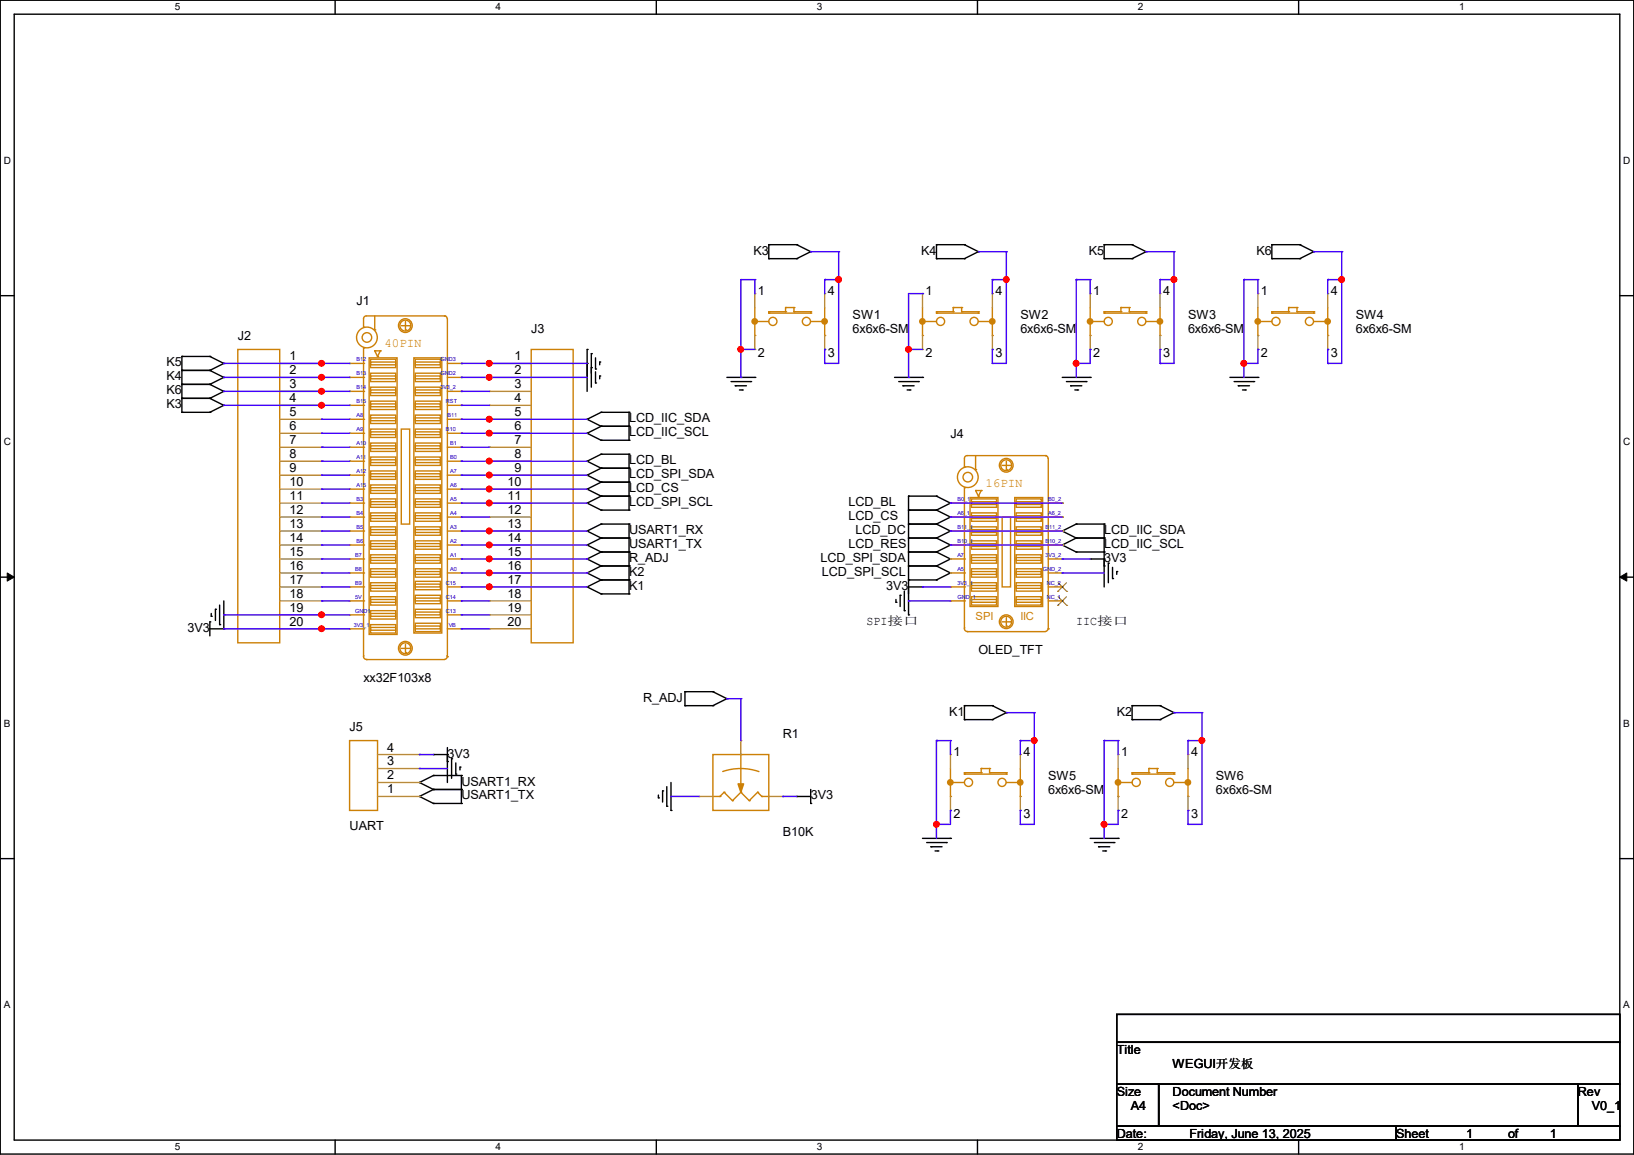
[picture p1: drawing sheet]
<svg xmlns="http://www.w3.org/2000/svg" width="297mm" height="210mm" viewBox="0 0 297 210" stroke-linecap="round" stroke-linejoin="round" font-family="sans-serif">
<defs><g id="words">
<g font-size="2.3">
<text x="137" y="46.3">K3</text>
<text x="167.4" y="46.3">K4</text>
<text x="197.9" y="46.3">K5</text>
<text x="228.4" y="46.3">K6</text>
<text x="137.8" y="53.6">1</text>
<text x="150.5" y="53.6">4</text>
<text x="168.2" y="53.6">1</text>
<text x="180.9" y="53.6">4</text>
<text x="198.7" y="53.6">1</text>
<text x="211.4" y="53.6">4</text>
<text x="229.2" y="53.6">1</text>
<text x="241.9" y="53.6">4</text>
<text x="64.8" y="55.5">J1</text>
<text x="155" y="58">SW1</text>
<text x="185.5" y="58">SW2</text>
<text x="215.9" y="58">SW3</text>
<text x="246.4" y="58">SW4</text>
<text x="43.2" y="61.8">J2</text>
<text x="52.6" y="65.5">1</text>
<text x="93.5" y="65.5">1</text>
<text x="96.6" y="60.5">J3</text>
<text x="137.8" y="64.9">2</text>
<text x="150.5" y="64.9">3</text>
<text x="155" y="60.5">6x6x6-SM</text>
<text x="168.2" y="64.9">2</text>
<text x="180.9" y="64.9">3</text>
<text x="185.5" y="60.5">6x6x6-SM</text>
<text x="198.7" y="64.9">2</text>
<text x="211.4" y="64.9">3</text>
<text x="215.9" y="60.5">6x6x6-SM</text>
<text x="229.2" y="64.9">2</text>
<text x="241.9" y="64.9">3</text>
<text x="246.4" y="60.5">6x6x6-SM</text>
<text x="30.3" y="71.7">K6</text>
<text x="30.3" y="69.2">K4</text>
<text x="30.3" y="66.6">K5</text>
<text x="52.6" y="68.1">2</text>
<text x="52.6" y="70.6">3</text>
<text x="93.5" y="68.1">2</text>
<text x="93.5" y="70.6">3</text>
<text x="30.3" y="74.3">K3</text>
<text x="52.6" y="73.2">4</text>
<text x="52.6" y="75.7">5</text>
<text x="93.5" y="73.2">4</text>
<text x="93.5" y="75.7">5</text>
<text x="114.3" y="76.8">LCD_IIC_SDA</text>
<text x="52.6" y="78.2">6</text>
<text x="52.6" y="80.8">7</text>
<text x="52.6" y="83.3">8</text>
<text x="93.5" y="78.2">6</text>
<text x="93.5" y="80.8">7</text>
<text x="93.5" y="83.3">8</text>
<text x="114.3" y="79.3">LCD_IIC_SCL</text>
<text x="172.8" y="79.6">J4</text>
<text x="52.6" y="85.9">9</text>
<text x="52.6" y="88.4">10</text>
<text x="92.2" y="88.4">10</text>
<text x="93.5" y="85.9">9</text>
<text x="114.3" y="87">LCD_SPI_SDA</text>
<text x="114.3" y="89.5">LCD_CS</text>
<text x="114.3" y="84.4">LCD_BL</text>
<text x="52.6" y="90.9">11</text>
<text x="52.6" y="93.5">12</text>
<text x="92.2" y="90.9">11</text>
<text x="92.2" y="93.5">12</text>
<text x="114.3" y="92">LCD_SPI_SCL</text>
<text x="154.2" y="94.6">LCD_CS</text>
<text x="154.2" y="92">LCD_BL</text>
<text x="52.6" y="96">13</text>
<text x="52.6" y="98.6">14</text>
<text x="52.6" y="101.1">15</text>
<text x="92.2" y="96">13</text>
<text x="92.2" y="98.6">14</text>
<text x="92.2" y="101.1">15</text>
<text x="114.3" y="97.1">USART1_RX</text>
<text x="114.3" y="99.7">USART1_TX</text>
<text x="154.2" y="99.7">LCD_RES</text>
<text x="155.5" y="97.1">LCD_DC</text>
<text x="200.7" y="97.1">LCD_IIC_SDA</text>
<text x="200.7" y="99.7">LCD_IIC_SCL</text>
<text x="52.6" y="103.6">16</text>
<text x="52.6" y="106.2">17</text>
<text x="92.2" y="103.6">16</text>
<text x="92.2" y="106.2">17</text>
<text x="114.3" y="102.2">R_ADJ</text>
<text x="114.3" y="107.3">K1</text>
<text x="114.3" y="104.7">K2</text>
<text x="149.1" y="102.2">LCD_SPI_SDA</text>
<text x="149.4" y="104.7">LCD_SPI_SCL</text>
<text x="161.1" y="107.3">3V3</text>
<text x="200.7" y="102.2">3V3</text>
<text x="52.6" y="108.7">18</text>
<text x="52.6" y="111.3">19</text>
<text x="52.6" y="113.8">20</text>
<text x="92.2" y="108.7">18</text>
<text x="92.2" y="111.3">19</text>
<text x="92.2" y="113.8">20</text>
<text x="157.5" y="113.7">SPI接口</text>
<text x="195.6" y="113.7">IIC接口</text>
<text x="34.1" y="114.9">3V3</text>
<text x="177.8" y="119">OLED_TFT</text>
<text x="66.1" y="124">xx32F103x8</text>
<text x="116.9" y="127.6">R_ADJ</text>
<text x="172.5" y="130.1">K1</text>
<text x="203" y="130.1">K2</text>
<text x="63.5" y="132.9">J5</text>
<text x="70.4" y="136.7">4</text>
<text x="81.3" y="137.8">3V3</text>
<text x="142.3" y="134.2">R1</text>
<text x="173.3" y="137.5">1</text>
<text x="186" y="137.5">4</text>
<text x="203.8" y="137.5">1</text>
<text x="216.5" y="137.5">4</text>
<text x="70.4" y="141.7">2</text>
<text x="70.4" y="139.2">3</text>
<text x="83.9" y="142.8">USART1_RX</text>
<text x="190.5" y="141.8">SW5</text>
<text x="221" y="141.8">SW6</text>
<text x="70.4" y="144.3">1</text>
<text x="83.9" y="145.4">USART1_TX</text>
<text x="147.4" y="145.4">3V3</text>
<text x="173.3" y="148.7">2</text>
<text x="186" y="148.7">3</text>
<text x="190.5" y="144.4">6x6x6-SM</text>
<text x="203.8" y="148.7">2</text>
<text x="216.5" y="148.7">3</text>
<text x="221" y="144.4">6x6x6-SM</text>
<text x="63.5" y="151">UART</text>
<text x="142.3" y="152">B10K</text>
<text x="203" y="191.6">Title</text>
<text x="213.2" y="194.1">WEGUI开发板</text>
<text x="203" y="199.2">Size</text>
<text x="205.5" y="201.8">A4</text>
<text x="213.1" y="199.2">Document Number</text>
<text x="213.2" y="201.8">&lt;Doc&gt;</text>
<text x="286.8" y="199.2">Rev</text>
<text x="289.4" y="201.8">V0_1</text>
<text x="203" y="206.8">Date:</text>
<text x="216.2" y="206.8">Friday, June 13, 2025</text>
<text x="253.8" y="206.8">Sheet</text>
<text x="266.5" y="206.8">1</text>
<text x="274.1" y="206.8">of</text>
<text x="281.7" y="206.8">1</text>
</g>
<g font-size="2.3" fill="#cc8006">
<text x="69.9" y="63.1">40PIN</text>
<text x="179.1" y="88.5">16PIN</text>
</g>
<g font-size="2" fill="#cc8006">
<text x="177.3" y="112.7">SPI</text>
<text x="185.5" y="112.7">IIC</text>
</g>
<g font-size="1.8">
<text x="31.7" y="1.9">5</text>
<text x="90.1" y="1.9">4</text>
<text x="148.5" y="1.9">3</text>
<text x="206.8" y="1.9">2</text>
<text x="265.2" y="1.9">1</text>
<text x=".7" y="29.8">D</text>
<text x="295.1" y="29.8">D</text>
<text x=".7" y="80.9">C</text>
<text x="295.1" y="80.9">C</text>
<text x=".7" y="132.1">B</text>
<text x="295.1" y="132.1">B</text>
<text x=".7" y="183.3">A</text>
<text x="295.1" y="183.3">A</text>
<text x="31.7" y="209.2">5</text>
<text x="90.1" y="209.2">4</text>
<text x="148.5" y="209.2">3</text>
<text x="206.8" y="209.2">2</text>
<text x="265.2" y="209.2">1</text>
</g>
<g font-size="1" fill="#00c">
<text x="64.8" y="65.7">B12</text>
<text x="80.1" y="65.7">GND3</text>
<text x="64.8" y="68.2">B13</text>
<text x="64.8" y="70.8">B14</text>
<text x="80.1" y="70.8">3V3_2</text>
<text x="80.1" y="68.2">GND2</text>
<text x="64.8" y="73.3">B15</text>
<text x="64.8" y="75.9">A8</text>
<text x="81.1" y="73.3">RST</text>
<text x="81.3" y="75.9">B11</text>
<text x="64.8" y="78.4">A9</text>
<text x="64.8" y="80.9">A10</text>
<text x="64.8" y="83.5">A11</text>
<text x="81.1" y="78.4">B10</text>
<text x="81.8" y="83.5">B0</text>
<text x="81.8" y="80.9">B1</text>
<text x="64.8" y="88.6">A15</text>
<text x="64.8" y="86">A12</text>
<text x="81.8" y="88.6">A6</text>
<text x="81.8" y="86">A7</text>
<text x="64.8" y="91.1">B3</text>
<text x="64.8" y="93.6">B4</text>
<text x="81.8" y="93.6">A4</text>
<text x="81.8" y="91.1">A5</text>
<text x="174" y="91.1">B0_1</text>
<text x="174" y="93.6">A6_1</text>
<text x="190.5" y="93.6">A6_2</text>
<text x="190.5" y="91.1">B0_2</text>
<text x="64.6" y="101.3">B7</text>
<text x="64.8" y="96.2">B5</text>
<text x="64.8" y="98.7">B6</text>
<text x="81.8" y="101.3">A1</text>
<text x="81.8" y="98.7">A2</text>
<text x="81.8" y="96.2">A3</text>
<text x="174" y="96.2">B11_1</text>
<text x="174" y="98.7">B10_1</text>
<text x="174" y="101.3">A7</text>
<text x="190" y="101.3">3V3_2</text>
<text x="190" y="98.7">B10_2</text>
<text x="190" y="96.2">B11_2</text>
<text x="64.6" y="103.8">B8</text>
<text x="64.6" y="106.3">B9</text>
<text x="81.1" y="106.3">C15</text>
<text x="81.8" y="103.8">A0</text>
<text x="174" y="103.8">A5</text>
<text x="174" y="106.3">3V3_1</text>
<text x="189.5" y="103.8">GND_2</text>
<text x="190.3" y="106.3">NC_2</text>
<text x="64.3" y="114">3V3_1</text>
<text x="64.6" y="108.9">5V</text>
<text x="64.6" y="111.4">GND1</text>
<text x="81.1" y="111.4">C13</text>
<text x="81.1" y="108.9">C14</text>
<text x="81.6" y="114">VB</text>
<text x="174" y="108.9">GND_1</text>
<text x="190.3" y="108.9">NC_1</text>
</g>
</g></defs>
<path d="M0 0h297v209.8h-297zM2.6 2.6h291.8v204.7h-291.8z" fill="none" stroke="#000" stroke-width=".25"/>
<g fill="#fff">
<path d="M31.7 .3h1v2h-1z"/>
<path d="M31.7 207.6h1v1.9h-1z"/>
</g>
<path d="M60.9 0v2.6M60.9 207.3v2.5" fill="none" stroke="#000" stroke-width=".25"/>
<g fill="#fff">
<path d="M90.1 .3h1v2h-1z"/>
<path d="M90.1 207.6h1v1.9h-1z"/>
</g>
<path d="M119.3 0v2.6M119.3 207.3v2.5" fill="none" stroke="#000" stroke-width=".25"/>
<g fill="#fff">
<path d="M148.5 .3h.9v2h-.9z"/>
<path d="M148.5 207.6h.9v1.9h-.9z"/>
</g>
<path d="M177.7 0v2.6M177.7 207.3v2.5" fill="none" stroke="#000" stroke-width=".25"/>
<g fill="#fff">
<path d="M206.8 .3h1v2h-1z"/>
<path d="M206.8 207.6h1v1.9h-1z"/>
</g>
<path d="M236.1 0v2.6M236.1 207.3v2.5" fill="none" stroke="#000" stroke-width=".25"/>
<g fill="#fff">
<path d="M265.2 .3h1v2h-1z"/>
<path d="M265.2 207.6h1v1.9h-1z"/>
<path d="M.7 28.2h1.2v1.9h-1.2z"/>
<path d="M295.1 28.2h1.2v1.9h-1.2z"/>
<path d="M.7 79.3h1.2v2h-1.2z"/>
<path d="M295.1 79.3h1.2v2h-1.2z"/>
</g>
<path d="M0 53.8h2.6M294.4 53.8h2.6" fill="none" stroke="#000" stroke-width=".25"/>
<g fill="#fff">
<path d="M.7 130.5h1.2v2h-1.2z"/>
<path d="M295.1 130.5h1.1v2h-1.1z"/>
</g>
<path d="M0 104.9h2.6M294.4 104.9h2.6" fill="none" stroke="#000" stroke-width=".25"/>
<path d="M1.3 104.2l1.3 .7-1.3 .8zM294.4 104.9l1.3-.7v1.5z" fill="#000" stroke="#000" stroke-width=".18"/>
<g fill="#fff">
<path d="M.7 181.7h1.2v2h-1.2z"/>
<path d="M295.1 181.7h1.1v2h-1.1z"/>
</g>
<g fill="none" stroke="#000" stroke-width=".25">
<path d="M139.7 47h.1M139.7 44.5h.1M139.7 47h5.1M139.7 44.5v2.5M139.7 44.5h5.1M144.8 47h.1M144.8 44.5h.1M144.8 44.5l2.6 1.3M147.4 45.8h.1M147.4 45.8l-2.6 1.2M170.2 47h.1M170.2 44.5h.1"/>
<path d="M170.2 47h5.1M170.2 44.5h5.1M170.2 44.5v2.5M175.3 47h.1M175.3 44.5h.1M175.3 44.5l2.5 1.3M177.8 45.8h.1M177.8 45.8l-2.5 1.2M200.7 47h.1M200.7 44.5h.1M200.7 44.5v2.5M200.7 47h5.1"/>
<path d="M200.7 44.5h5.1M205.8 47h.1M205.8 44.5h.1M205.8 44.5l2.5 1.3M208.3 45.8h.1M208.3 45.8l-2.5 1.2M231.2 47h.1M231.2 44.5h.1M231.2 47h5.1M231.2 44.5h5.1M231.2 44.5v2.5M236.3 47h.1"/>
<path d="M236.3 44.5h.1M236.3 44.5l2.5 1.3M238.8 45.8h.1M238.8 45.8l-2.5 1.2M33.1 75h.1M33.1 72.4h.1M33.1 69.9h.1M33.1 67.4h.1M33.1 64.8h.1M33.1 75h5M33.1 64.8v10.2M33.1 72.4h5"/>
<path d="M33.1 69.9h5M33.1 67.4h5M33.1 64.8h5M38.1 75h.1M38.1 72.4h.1M38.1 69.9h.1M38.1 67.4h.1M38.1 64.8h.1M38.1 72.4l2.6 1.3M38.1 69.9l2.6 1.3M38.1 67.4l2.6 1.2M38.1 64.8l2.6 1.3"/>
<path d="M40.7 73.7h.1M40.7 71.2h.1M40.7 68.6h.1M40.7 66.1h.1M40.7 73.7l-2.6 1.3M40.7 71.2l-2.6 1.2M40.7 68.6l-2.6 1.3M40.7 66.1l-2.6 1.3M106.7 76.2h.1M106.7 78.8h.1M106.7 66.1h.1M106.7 63.5h.1"/>
<path d="M106.7 76.2l2.6 1.3M106.7 78.8l2.6 1.3M106.7 63.5v7.7M107.5 66.8h.1M107.5 64.3h.1M107.5 64.3v6.1M108.2 69.6h.1M108.2 67.1h.1M108.2 65.1v2M108.2 67.6v2M109 68.4h.1M109 65.8h.1"/>
<path d="M109 65.8v.5M109 68.4v.5M109.3 75h.1M109.3 77.5h.1M109.3 75l-2.6 1.2M109.3 75h5M109.3 77.5h5M109.3 77.5l-2.6 1.3M114.3 75h.1M114.3 77.5h.1M114.3 75v5.1M132.1 68.6h5.1"/>
<path d="M132.9 69.4h3.5M133.6 70.1h.1M133.6 70.1h2.1M134.4 70.9h.5M134.9 70.9h.1M136.4 69.4h.1M137.2 68.6h.1M162.6 68.6h5.1M163.4 69.4h3.5M164.1 70.1h.1M164.1 70.1h2.1M164.9 70.9h.5"/>
<path d="M165.4 70.9h.1M166.9 69.4h.1M167.7 68.6h.1M193.1 68.6h5.1M193.8 69.4h3.6M194.6 70.1h.1M194.6 70.1h2M195.4 70.9h.5M195.9 70.9h.1M197.4 69.4h.1M198.2 68.6h.1M223.6 68.6h5"/>
<path d="M224.3 69.4h3.6M225.1 70.1h.1M225.1 70.1h2M225.8 70.9h.6M226.4 70.9h.1M227.9 69.4h.1M228.6 68.6h.1M106.7 86.4h.1M106.7 91.5h.1M106.7 96.6h.1M106.7 99.1h.1M106.7 88.9h.1"/>
<path d="M106.7 83.9h.1M106.7 86.4l2.6 1.3M106.7 91.5l2.6 1.3M106.7 96.6l2.6 1.2M106.7 99.1l2.6 1.3M106.7 88.9l2.6 1.3M106.7 83.9l2.6 1.2M109.3 85.1h.1M109.3 87.7h.1M109.3 90.2h.1M109.3 92.8h.1M109.3 80.1h.1"/>
<path d="M109.3 95.3h.1M109.3 97.8h.1M109.3 82.6h.1M109.3 95.3h5M109.3 92.8h5M109.3 90.2h5M109.3 85.1l-2.6 1.3M109.3 85.1h5M109.3 87.7h5M109.3 90.2l-2.6 1.3M109.3 97.8h5M109.3 80.1h5"/>
<path d="M109.3 95.3l-2.6 1.3M109.3 97.8l-2.6 1.3M109.3 87.7l-2.6 1.2M109.3 82.6l-2.6 1.3M109.3 82.6h5M114.3 85.1h.1M114.3 87.7h.1M114.3 90.2h.1M114.3 92.8h.1M114.3 80.1h.1M114.3 95.3h.1M114.3 97.8h.1"/>
<path d="M114.3 82.6h.1M114.3 82.6v10.2M114.3 95.3v12.7M165.1 95.3h.1M165.1 92.8h.1M165.1 90.2h.1M165.1 97.8h.1M165.1 90.2v21.6M165.1 95.3h5.1M165.1 92.8h5.1M165.1 90.2h5.1M165.1 97.8h5.1"/>
<path d="M170.2 95.3h.1M170.2 92.8h.1M170.2 90.2h.1M170.2 97.8h.1M170.2 92.8l2.6 1.2M170.2 90.2l2.6 1.3M170.2 97.8l2.6 1.3M170.2 95.3l2.6 1.3M172.8 94h.1M172.8 91.5h.1M172.8 99.1h.1M172.8 96.6h.1"/>
<path d="M172.8 94l-2.6 1.3M172.8 91.5l-2.6 1.3M172.8 99.1l-2.6 1.3M172.8 96.6l-2.6 1.2M193.1 96.6h.1M193.1 99.1h.1M193.1 96.6l2.5 1.2M193.1 99.1l2.5 1.3M195.6 95.3h.1M195.6 97.8h.1M195.6 95.3h5.1M195.6 95.3l-2.5 1.3"/>
<path d="M195.6 97.8h5.1M195.6 97.8l-2.5 1.3M200.7 95.3h.1M200.7 97.8h.1M200.7 95.3v11.4M38.1 113.1h.1M38.1 114.3h2.6M38.1 113.1v2.5M38.4 112.1h.1M38.4 111.5v.6M39.2 110.8h.1M39.2 110.8v2"/>
<path d="M39.9 113.6h.1M39.9 110v3.6M40.7 114.3h.1M40.7 109.3v5M106.7 101.6h.1M106.7 106.7h.1M106.7 104.2h.1M106.7 101.6l2.6 1.3M106.7 106.7l2.6 1.3M106.7 104.2l2.6 1.3M109.3 100.4h.1M109.3 102.9h.1"/>
<path d="M109.3 105.5h.1M109.3 108h.1M109.3 105.5h5M109.3 102.9h5M109.3 100.4h5M109.3 100.4l-2.6 1.2M109.3 105.5l-2.6 1.2M109.3 108h5M109.3 102.9l-2.6 1.3M114.3 100.4h.1M114.3 102.9h.1M114.3 105.5h.1"/>
<path d="M114.3 108h.1M162.9 109.5h.1M162.9 109v.5M163.6 108.2h.1M163.6 108.2v2.1M164.4 111h.1M164.4 107.5v3.5M165.1 105.5h.1M165.1 102.9h.1M165.1 100.4h.1M165.1 111.8h.1M165.1 105.5h5.1"/>
<path d="M165.1 102.9h5.1M165.1 100.4h5.1M165.1 106.7h2.6M167.7 106.7h.1M170.2 105.5h.1M170.2 102.9h.1M170.2 100.4h.1M170.2 102.9l2.6 1.3M170.2 100.4l2.6 1.2M172.8 104.2h.1M172.8 101.6h.1M172.8 104.2l-2.6 1.3"/>
<path d="M172.8 101.6l-2.6 1.3M195.6 100.4h.1M195.6 100.4h5.1M198.2 101.6h.1M198.2 101.6h2.5M200.7 100.4h.1M200.7 102.9h.1M200.7 101.6h.1M201.5 102.4h.1M201.5 102.4v3.6M202.2 105.2h.1M202.2 103.2v2"/>
<path d="M203 103.9h.1M203 103.9v.5M78.8 137.2h.1M78.8 137.2h2.5M81.3 137.2h.1M81.3 138.5h.1M81.3 135.9v6.4M82.1 138h.1M82.1 138v3.5M82.8 138.7v2.1M83.6 139.5h.1M83.6 139.5v.5"/>
<path d="M124.5 128.3h.1M124.5 125.8h.1M124.5 128.3h5.1M124.5 125.8v2.5M124.5 125.8h5.1M129.6 128.3h.1M129.6 125.8h.1M129.6 125.8l2.5 1.2M132.1 127h.1M132.1 127l-2.5 1.3M175.3 130.9h.1M175.3 128.3h.1"/>
<path d="M175.3 130.9h5.1M175.3 128.3v2.6M175.3 128.3h5.1M180.4 130.9h.1M180.4 128.3h.1M180.4 128.3l2.5 1.3M182.9 129.6h.1M182.9 129.6l-2.5 1.3M205.8 130.9h.1M205.8 128.3h.1M205.8 130.9h5.1M205.8 128.3h5.1"/>
<path d="M205.8 128.3v2.6M210.9 130.9h.1M210.9 128.3h.1M210.9 128.3l2.5 1.3M213.4 129.6h.1M213.4 129.6l-2.5 1.3M0 156.1h2.6M76.2 142.3h.1M76.2 144.8h.1M76.2 142.3l2.6 1.3M76.2 144.8l2.6 1.3M78.8 141h.1"/>
<path d="M78.8 143.6h.1M78.8 146.1h.1M78.8 141l-2.6 1.3M78.8 141h5.1M78.8 143.6h5.1M78.8 143.6l-2.6 1.2M78.8 146.1h5.1M82.8 140.8h.1M83.9 141h.1M83.9 143.6h.1M83.9 146.1h.1M83.9 141v5.1"/>
<path d="M119.7 145.1h.1M119.7 144.6v.5M120.4 143.8h.1M120.4 143.8v2M121.2 146.6h.1M121.2 143v3.6M122 147.4h.1M122 142.3v5.1M144.8 144.8h.1M144.8 144.8h2.6M147.4 146.1h.1M147.4 143.6v2.5"/>
<path d="M167.7 152.4h5.1M168.4 153.2h3.6M169.2 154h.1M169.2 154h2M170 154.7h.5M170.5 154.7h.1M172 153.2h.1M172.8 152.4h.1M198.2 152.4h5M198.9 153.2h3.6M199.7 154h.1M199.7 154h2"/>
<path d="M200.4 154.7h.6M201 154.7h.1M202.5 153.2h.1M203.2 152.4h.1M294.4 156.1h2.6M203 184.4h91.4v5.1h-91.4zM203 189.5h91.4v7.6h-91.4zM203 197.1h7.6v7.7h-7.6zM210.6 197.1h76.2v7.7h-76.2zM286.8 197.1h7.6v7.7h-7.6zM203 204.8h50.8v2.5h-50.8zM253.8 204.8h40.6v2.5h-40.6z"/>
</g>
<g fill="none" stroke="#cc8006" stroke-width=".25">
<path d="M66.1 59.5h.1M68.1 60h.1M68.1 57.4v2.6M72.9 59.2h1.6M73.7 60h.1M73.7 58.5v1.5M74.5 59.2h.1M80.8 57.4h.1M80.8 57.4a.49 .49 0 0 1 .5 .6M80.8 57.4h-14.2a.49 .49 0 0 0-.5 .6v1.5M81.3 58v61.4M137.2 58.5h.1"/>
<path d="M137.2 58.5h2.5M137.2 55.9v5.1M139.7 56.7h.1M139.7 56.9h.1M139.7 56.9h7.7M139.7 56.7h3.1M139.7 56.7v.2M142.8 55.9h.1M142.8 56.7h.1M142.8 55.9h1.5M142.8 55.9v.8M144.3 56.7h.1"/>
<path d="M144.3 55.9h.1M144.3 56.7h3.1M144.3 55.9v.8M147.4 56.9h.1M147.4 56.7h.1M147.4 58.5h2.5M147.4 56.7v.2M149.9 58.5h.1M149.9 55.9v5.1M167.7 58.5h.1M167.7 58.5h2.5M167.7 55.9v5.1"/>
<path d="M170.2 56.7h.1M170.2 56.9h.1M170.2 56.9h7.6M170.2 56.7h3.1M170.2 56.7v.2M173.3 55.9h.1M173.3 56.7h.1M173.3 55.9h1.5M173.3 55.9v.8M174.8 56.7h.1M174.8 55.9h.1M174.8 56.7h3"/>
<path d="M174.8 55.9v.8M177.8 56.9h.1M177.8 56.7h.1M177.8 58.5h2.6M177.8 56.7v.2M180.4 58.5h.1M180.4 55.9v5.1M198.2 58.5h.1M198.2 58.5h2.5M198.2 55.9v5.1M200.7 56.7h.1M200.7 56.9h.1"/>
<path d="M200.7 56.9h7.6M200.7 56.7h3.1M200.7 56.7v.2M203.8 55.9h.1M203.8 56.7h.1M203.8 55.9h1.5M203.8 55.9v.8M205.3 56.7h.1M205.3 55.9h.1M205.3 56.7h3M205.3 55.9v.8M208.3 56.9h.1"/>
<path d="M208.3 56.7h.1M208.3 56.7v.2M208.3 58.5h2.6M210.9 58.5h.1M210.9 55.9v5.1M228.6 58.5h.1M228.6 58.5h2.6M228.6 55.9v5.1M231.2 56.7h.1M231.2 56.9h.1M231.2 56.9h7.6M231.2 56.7h3"/>
<path d="M231.2 56.7v.2M234.2 55.9h.1M234.2 56.7h.1M234.2 55.9h1.6M234.2 55.9v.8M235.8 56.7h.1M235.8 55.9h.1M235.8 56.7h3M235.8 55.9v.8M238.8 56.9h.1M238.8 56.7h.1M238.8 58.5h2.5"/>
<path d="M238.8 56.7v.2M241.3 58.5h.1M241.3 55.9v5.1M43.2 63.5h7.6v53.4h-7.6zM63.5 66.1h2.6M63.5 68.6h2.6M63.5 71.2h2.6M63.5 73.7h2.6M63.5 76.2h2.6M63.5 78.8h2.6M66.1 63.3h.1M66.1 66.1h.1"/>
<path d="M66.1 68.6h.1M66.1 71.2h.1M66.1 73.7h.1M66.1 76.2h.1M66.1 78.8h.1M66.1 63.3v56.1M67.1 65.1h5.1v50.3h-5.1zM67.4 65.3h4.5v1.5h-4.5zM67.4 67.9h4.5v1.5h-4.5zM67.4 70.4h4.5v1.5h-4.5zM67.4 72.9h4.5v1.6h-4.5zM67.4 75.5h4.5v1.5h-4.5z"/>
<path d="M67.4 78h4.5v1.5h-4.5zM67.4 65.8h4.5v.5h-4.5zM67.4 68.4h4.5v.5h-4.5zM67.4 70.9h4.5v.5h-4.5zM67.4 73.4h4.5v.6h-4.5zM67.4 76h4.5v.5h-4.5zM67.4 78.5h4.5v.5h-4.5zM68.1 63.8h.1M68.1 63.8l.5 1M68.1 63.8h1M68.6 64.8h.1M69.1 63.8h.1"/>
<path d="M69.1 63.8l-.5 1M72.9 78h1.6v17.3h-1.6zM75.2 65.1h5.1v50h-5.1zM75.5 65.3h4.6v1.5h-4.6zM75.5 67.9h4.6v1.5h-4.6zM75.5 70.4h4.6v1.5h-4.6zM75.5 72.9h4.6v1.6h-4.6zM75.5 75.5h4.6v1.5h-4.6zM75.5 78h4.6v1.5h-4.6zM75.5 65.8h4.6v.5h-4.6zM75.5 68.4h4.6v.5h-4.6zM75.5 70.9h4.6v.5h-4.6z"/>
<path d="M75.5 73.4h4.6v.6h-4.6zM75.5 76h4.6v.5h-4.6zM75.5 78.5h4.6v.5h-4.6zM81.3 66.1h2.6M81.3 68.6h2.6M81.3 71.2h2.6M81.3 73.7h2.6M81.3 76.2h2.6M81.3 78.8h2.6M83.9 66.1h.1M83.9 71.2h.1M83.9 68.6h.1"/>
<path d="M83.9 73.7h.1M83.9 76.2h.1M83.9 78.8h.1M96.6 63.5h7.6v53.4h-7.6zM137.2 61h.1M149.9 61h.1M167.7 61h.1M180.4 61h.1M198.2 61h.1M210.9 61h.1M228.6 61h.1M241.3 61h.1"/>
<path d="M63.5 91.5h2.6M63.5 94h2.6M63.5 96.6h2.6M63.5 99.1h2.6M63.5 81.3h2.6M63.5 83.9h2.6M63.5 86.4h2.6M63.5 88.9h2.6M66.1 81.3h.1M66.1 83.9h.1M66.1 86.4h.1M66.1 88.9h.1"/>
<path d="M66.1 91.5h.1M66.1 94h.1M66.1 99.1h.1M66.1 96.6h.1M67.4 80.6h4.5v1.5h-4.5zM67.4 81.1h4.5v.5h-4.5zM67.4 83.1h4.5v1.5h-4.5zM67.4 83.6h4.5v.5h-4.5zM67.4 85.6h4.5v1.6h-4.5zM67.4 86.1h4.5v.6h-4.5zM67.4 88.2h4.5v1.5h-4.5zM67.4 88.7h4.5v.5h-4.5z"/>
<path d="M67.4 90.7h4.5v1.5h-4.5zM67.4 91.2h4.5v.5h-4.5zM67.4 93.3h4.5v1.5h-4.5zM67.4 93.8h4.5v.5h-4.5zM67.4 95.8h4.5v1.5h-4.5zM67.4 96.3h4.5v.5h-4.5zM67.4 98.3h4.5v1.6h-4.5zM67.4 98.8h4.5v.6h-4.5zM75.5 80.6h4.6v1.5h-4.6zM75.5 81.1h4.6v.5h-4.6zM75.5 83.1h4.6v1.5h-4.6zM75.5 83.6h4.6v.5h-4.6z"/>
<path d="M75.5 85.6h4.6v1.6h-4.6zM75.5 86.1h4.6v.6h-4.6zM75.5 88.2h4.6v1.5h-4.6zM75.5 88.7h4.6v.5h-4.6zM75.5 90.7h4.6v1.5h-4.6zM75.5 91.2h4.6v.5h-4.6zM75.5 93.3h4.6v1.5h-4.6zM75.5 93.8h4.6v.5h-4.6zM75.5 95.8h4.6v1.5h-4.6zM75.5 96.3h4.6v.5h-4.6zM75.5 98.3h4.6v1.6h-4.6zM75.5 98.8h4.6v.6h-4.6z"/>
<path d="M81.3 91.5h2.6M81.3 94h2.6M81.3 96.6h2.6M81.3 99.1h2.6M81.3 81.3h2.6M81.3 83.9h2.6M81.3 86.4h2.6M81.3 88.9h2.6M83.9 81.3h.1M83.9 83.9h.1M83.9 88.9h.1M83.9 86.4h.1"/>
<path d="M83.9 94h.1M83.9 91.5h.1M83.9 99.1h.1M83.9 96.6h.1M172.8 91.5h2.5M172.8 94h2.5M172.8 96.6h2.5M172.8 99.1h2.5M175.3 88.7h.1M175.3 84.9h.1M175.3 91.5h.1M175.3 94h.1"/>
<path d="M175.3 96.6h.1M175.3 99.1h.1M175.3 88.7v25.6M176.3 90.5h5.1v19.8h-5.1zM176.6 90.7h4.5v1.5h-4.5zM176.6 93.3h4.5v1.5h-4.5zM176.6 95.8h4.5v1.5h-4.5zM176.6 98.3h4.5v1.6h-4.5zM176.6 91.2h4.5v.5h-4.5zM176.6 93.8h4.5v.5h-4.5zM176.6 96.3h4.5v.5h-4.5zM176.6 98.8h4.5v.6h-4.5z"/>
<path d="M177.3 85.4h.1M177.3 89.2h.1M177.3 82.8v2.6M177.3 89.2l.5 1M177.3 89.2h1.1M177.8 90.2h.1M178.4 89.2h.1M178.4 89.2l-.6 1M182.2 94h1.5v12.7h-1.5zM182.2 84.6h1.5M182.9 85.4h.1M182.9 83.9v1.5"/>
<path d="M183.7 84.6h.1M184.4 90.5h5.1v19.8h-5.1zM184.7 90.7h4.6v1.5h-4.6zM184.7 93.3h4.6v1.5h-4.6zM184.7 95.8h4.6v1.5h-4.6zM184.7 98.3h4.6v1.6h-4.6zM184.7 91.2h4.6v.5h-4.6zM184.7 93.8h4.6v.5h-4.6zM184.7 96.3h4.6v.5h-4.6zM184.7 98.8h4.6v.6h-4.6zM190 82.8h.1M190 82.8a.49 .49 0 0 1 .5 .6"/>
<path d="M190 82.8h-14.2a.49 .49 0 0 0-.5 .6v1.5M190.5 83.4v30.9M190.5 91.5h2.6M190.5 94h2.6M190.5 96.6h2.6M190.5 99.1h2.6M193.1 91.5h.1M193.1 96.6h.1M193.1 94h.1M193.1 99.1h.1M63.5 101.6h2.6M63.5 104.2h2.6"/>
<path d="M63.5 106.7h2.6M63.5 109.3h2.6M63.5 114.3h2.6M63.5 111.8h2.6M66.1 101.6h.1M66.1 104.2h.1M66.1 114.3h.1M66.1 111.8h.1M66.1 109.3h.1M66.1 106.7h.1M66.1 119.2v.1a.49 .49 0 0 0 .5 .6M66.6 119.9h.1"/>
<path d="M66.6 119.9h14.2M67.4 100.9h4.5v1.5h-4.5zM67.4 101.4h4.5v.5h-4.5zM67.4 103.4h4.5v1.5h-4.5zM67.4 103.9h4.5v.5h-4.5zM67.4 106h4.5v1.5h-4.5zM67.4 106.5h4.5v.5h-4.5zM67.4 108.5h4.5v1.5h-4.5zM67.4 109h4.5v.5h-4.5zM67.4 111h4.5v1.6h-4.5zM67.4 111.5h4.5v.6h-4.5zM67.4 113.6h4.5v1.5h-4.5z"/>
<path d="M67.4 114.1h4.5v.5h-4.5zM72.9 117.9h1.6M73.7 118.7h.1M73.7 117.1v1.6M74.5 117.9h.1M75.5 100.9h4.6v1.5h-4.6zM75.5 101.4h4.6v.5h-4.6zM75.5 103.4h4.6v1.5h-4.6zM75.5 103.9h4.6v.5h-4.6zM75.5 105.7h4.6v1.5h-4.6zM75.5 106.2h4.6v.5h-4.6zM75.5 108.2h4.6v1.6h-4.6z"/>
<path d="M75.5 108.8h4.6v.5h-4.6zM75.5 110.8h4.6v1.5h-4.6zM75.5 111.3h4.6v.5h-4.6zM75.5 113.3h4.6v1.6h-4.6zM75.5 113.8h4.6v.5h-4.6zM81.2 119.2l.1 .1a.49 .49 0 0 1-.5 .6M81.3 119.4h.1M81.3 101.6h2.6M81.3 104.2h2.6M81.3 106.7h2.6M81.3 109.3h2.6M81.3 114.3h2.6"/>
<path d="M81.3 111.8h2.6M83.9 101.6h.1M83.9 104.2h.1M83.9 114.3h.1M83.9 111.8h.1M83.9 109.3h.1M83.9 106.7h.1M172.8 101.6h2.5M172.8 104.2h2.5M172.8 106.7h2.5M172.8 109.3h2.5M175.3 101.6h.1"/>
<path d="M175.3 104.2h.1M175.3 106.7h.1M175.3 109.3h.1M175.3 114.1v.1a.49 .49 0 0 0 .5 .6M175.8 114.9h.1M175.8 114.9h14.2M176.6 100.9h4.5v1.5h-4.5zM176.6 103.4h4.5v1.5h-4.5zM176.6 106h4.5v1.5h-4.5zM176.6 101.4h4.5v.5h-4.5zM176.6 103.9h4.5v.5h-4.5zM176.6 106.5h4.5v.5h-4.5z"/>
<path d="M176.6 108.5h4.5v1.5h-4.5zM176.6 109h4.5v.5h-4.5zM182.2 113.1h1.5M182.9 113.8h.1M182.9 112.3v1.5M183.7 113.1h.1M184.7 100.9h4.6v1.5h-4.6zM184.7 103.4h4.6v1.5h-4.6zM184.7 106h4.6v1.5h-4.6zM184.7 101.4h4.6v.5h-4.6zM184.7 103.9h4.6v.5h-4.6zM184.7 106.5h4.6v.5h-4.6z"/>
<path d="M184.7 108.5h4.6v1.5h-4.6zM184.7 109h4.6v.5h-4.6zM190.5 114.3l-.2 .4-.3 .1M190.5 114.3h.1M190.5 101.6h2.6M190.5 104.2h2.6M190.5 106.7h2.6M190.5 109.3h2.6M193.1 101.6h.1M193.1 104.2h.1M193.1 106.7h.1M193.1 109.3h.1"/>
<path d="M63.5 134.7h5.1v12.7h-5.1zM129.6 137.2h10.1v10.2h-10.1zM134.7 137.2h.1M134.7 137.2v5.6M172.8 139.7v5.1M178.4 139.7h.1M178.4 139.7h1.5M178.4 139.7v.8M179.9 139.7h.1M179.9 139.7v.8M185.5 139.7v5.1M203.2 139.7v5.1"/>
<path d="M208.8 139.7h.1M208.8 139.7h1.6M208.8 139.7v.8M210.4 139.7h.1M210.4 139.7v.8M215.9 139.7v5.1M129.6 144.8h1.3M130.9 144.8h.1M131.4 140.3a10.1 10.1 0 0 1 6.5 0M131.6 144.1h.1M131.6 144.1l-.7 .7M131.6 144.1l1.5 1.5"/>
<path d="M133.1 145.6h.1M134.7 144.1h.1M134.7 144.1l-1.6 1.5M134.7 144.1l1.5 1.5M136.2 145.6h.1M137.7 144.1h.1M137.7 144.1l-1.5 1.5M137.7 144.1l.8 .7M138.5 144.8h.1M138.5 144.8h1.2M139.7 144.8h.1M172.8 142.3h.1"/>
<path d="M172.8 144.8h.1M172.8 142.3h2.5M175.3 140.5h.1M175.3 140.8h.1M175.3 140.5v.3M175.3 140.8h7.6M175.3 140.5h3.1M178.4 140.5h.1M179.9 140.5h.1M179.9 140.5h3M182.9 140.8h.1M182.9 140.5h.1"/>
<path d="M182.9 140.5v.3M182.9 142.3h2.6M185.5 142.3h.1M185.5 144.8h.1M203.2 142.3h.1M203.2 144.8h.1M203.2 142.3h2.6M205.8 140.5h.1M205.8 140.8h.1M205.8 140.8h7.6M205.8 140.5h3M205.8 140.5v.3"/>
<path d="M208.8 140.5h.1M210.4 140.5h.1M210.4 140.5h3M213.4 140.8h.1M213.4 140.5h.1M213.4 142.3h2.5M213.4 140.5v.3M215.9 142.3h.1M215.9 144.8h.1"/>
<circle cx="73.7" cy="59.2" r="1.25"/>
<circle cx="73.7" cy="59.2" r=".99"/>
<circle cx="140.5" cy="58.4" r=".74"/>
<circle cx="146.6" cy="58.4" r=".74"/>
<circle cx="171" cy="58.4" r=".74"/>
<circle cx="177.1" cy="58.4" r=".74"/>
<circle cx="201.4" cy="58.4" r=".74"/>
<circle cx="207.5" cy="58.4" r=".74"/>
<circle cx="231.9" cy="58.4" r=".74"/>
<circle cx="238" cy="58.4" r=".74"/>
<circle cx="66.7" cy="61.4" r="1.88"/>
<circle cx="66.7" cy="61.4" r=".87"/>
<circle cx="175.9" cy="86.8" r="1.88"/>
<circle cx="175.9" cy="86.8" r=".87"/>
<circle cx="182.9" cy="84.6" r="1.25"/>
<circle cx="182.9" cy="84.6" r=".99"/>
<circle cx="73.7" cy="117.9" r="1.25"/>
<circle cx="73.7" cy="117.9" r=".99"/>
<circle cx="182.9" cy="113.1" r="1.25"/>
<circle cx="182.9" cy="113.1" r=".99"/>
<circle cx="176" cy="142.3" r=".74"/>
<circle cx="182.1" cy="142.3" r=".74"/>
<circle cx="206.5" cy="142.3" r=".74"/>
<circle cx="212.6" cy="142.3" r=".74"/>
</g>
<g fill="none" stroke="#a84" stroke-width=".25">
<path d="M137.2 53.4h.1M137.2 53.4v2.5M149.9 53.4h.1M149.9 53.4v2.5M167.7 53.4h.1M167.7 53.4v2.5M180.4 53.4h.1M180.4 53.4v2.5M198.2 53.4h.1M198.2 53.4v2.5M210.9 53.4h.1M210.9 53.4v2.5"/>
<path d="M228.6 53.4h.1M228.6 53.4v2.5M241.3 53.4h.1M241.3 53.4v2.5M50.8 66.1h7.7M50.8 68.6h7.7M50.8 71.2h7.7M50.8 73.7h7.7M50.8 76.2h7.7M50.8 78.8h7.7M58.5 66.1h.1M58.5 68.6h.1"/>
<path d="M58.5 71.2h.1M58.5 73.7h.1M58.5 76.2h.1M58.5 78.8h.1M63.5 66.1h.1M63.5 68.6h.1M63.5 71.2h.1M63.5 73.7h.1M63.5 76.2h.1M63.5 78.8h.1M83.9 78.8h.1M83.9 76.2h.1"/>
<path d="M83.9 73.7h.1M83.9 71.2h.1M83.9 68.6h.1M83.9 66.1h.1M88.9 66.1h.1M88.9 68.6h.1M88.9 71.2h.1M88.9 73.7h.1M88.9 76.2h.1M88.9 78.8h.1M88.9 66.1h7.7M88.9 68.6h7.7"/>
<path d="M88.9 71.2h7.7M88.9 73.7h7.7M88.9 76.2h7.7M88.9 78.8h7.7M137.2 63.5h.1M137.2 61v2.5M149.9 63.5h.1M149.9 61v2.5M167.7 63.5h.1M167.7 61v2.5M180.4 63.5h.1M180.4 61v2.5"/>
<path d="M198.2 63.5h.1M198.2 61v2.5M210.9 63.5h.1M210.9 61v2.5M228.6 63.5h.1M228.6 61v2.5M241.3 63.5h.1M241.3 61v2.5M50.8 81.3h7.7M50.8 83.9h7.7M50.8 86.4h7.7M50.8 88.9h7.7"/>
<path d="M50.8 91.5h7.7M50.8 94h7.7M50.8 96.6h7.7M50.8 99.1h7.7M58.5 81.3h.1M58.5 83.9h.1M58.5 86.4h.1M58.5 88.9h.1M58.5 91.5h.1M58.5 94h.1M58.5 96.6h.1M58.5 99.1h.1"/>
<path d="M63.5 88.9h.1M63.5 91.5h.1M63.5 94h.1M63.5 96.6h.1M63.5 99.1h.1M63.5 81.3h.1M63.5 83.9h.1M63.5 86.4h.1M83.9 99.1h.1M83.9 96.6h.1M83.9 94h.1M83.9 91.5h.1"/>
<path d="M83.9 88.9h.1M83.9 86.4h.1M83.9 83.9h.1M83.9 81.3h.1M88.9 81.3h.1M88.9 83.9h.1M88.9 86.4h.1M88.9 88.9h.1M88.9 91.5h.1M88.9 94h.1M88.9 96.6h.1M88.9 99.1h.1"/>
<path d="M88.9 81.3h7.7M88.9 83.9h7.7M88.9 86.4h7.7M88.9 88.9h7.7M88.9 91.5h7.7M88.9 94h7.7M88.9 96.6h7.7M88.9 99.1h7.7M172.8 91.5h.1M172.8 94h.1M172.8 96.6h.1M172.8 99.1h.1"/>
<path d="M193.1 99.1h.1M193.1 96.6h.1M193.1 94h.1M193.1 91.5h.1M50.8 101.6h7.7M50.8 104.2h7.7M50.8 106.7h7.7M50.8 109.3h7.7M50.8 111.8h7.7M50.8 114.3h7.7M58.5 101.6h.1M58.5 104.2h.1"/>
<path d="M58.5 106.7h.1M58.5 109.3h.1M58.5 111.8h.1M58.5 114.3h.1M63.5 101.6h.1M63.5 104.2h.1M63.5 106.7h.1M63.5 109.3h.1M63.5 111.8h.1M63.5 114.3h.1M83.9 114.3h.1M83.9 111.8h.1"/>
<path d="M83.9 109.3h.1M83.9 106.7h.1M83.9 104.2h.1M83.9 101.6h.1M88.9 101.6h.1M88.9 104.2h.1M88.9 106.7h.1M88.9 109.3h.1M88.9 111.8h.1M88.9 114.3h.1M88.9 101.6h7.7M88.9 104.2h7.7"/>
<path d="M88.9 106.7h7.7M88.9 109.3h7.7M88.9 111.8h7.7M88.9 114.3h7.7M172.8 101.6h.1M172.8 104.2h.1M172.8 106.7h.1M172.8 109.3h.1M193.1 106.7h.1M193.1 104.2h.1M193.1 101.6h.1M193.1 109.3h.1"/>
<path d="M68.6 139.7h7.6M68.6 137.2h7.6M76.2 139.7h.1M76.2 137.2h.1M134.7 134.7h.1M134.7 134.7v2.5M172.8 137.2h.1M172.8 137.2v2.5M185.5 137.2h.1M185.5 137.2v2.5M203.2 137.2h.1M203.2 137.2v2.5"/>
<path d="M215.9 137.2h.1M215.9 137.2v2.5M68.6 144.8h7.6M68.6 142.3h7.6M76.2 144.8h.1M76.2 142.3h.1M127 144.8h.1M127 144.8h2.6M139.7 144.8h2.6M142.3 144.8h.1M172.8 147.4h.1M172.8 144.8v2.6"/>
<path d="M185.5 147.4h.1M185.5 144.8v2.6M203.2 147.4h.1M203.2 144.8v2.6M215.9 147.4h.1M215.9 144.8v2.6"/>
</g>
<path d="M192.3 107.5h.1M192.3 110.1h.1M192.3 106l1.6 1.5M192.3 108.5l1.6 1.6M193.8 106l-1.5 1.5M193.8 108.5l-1.5 1.6M193.9 107.5h.1M193.9 110.1h.1" fill="none" stroke="#804000" stroke-width=".18"/>
<g fill="#cc8006" stroke="#cc8006" stroke-width=".25">
<path d="M134.2 142.5h1l-.5 1.6z"/>
<circle cx="210.8" cy="58.4" r=".49"/>
<circle cx="198.1" cy="58.4" r=".49"/>
<circle cx="241.3" cy="58.4" r=".49"/>
<circle cx="228.6" cy="58.4" r=".49"/>
<circle cx="185.4" cy="142.3" r=".49"/>
<circle cx="172.7" cy="142.3" r=".49"/>
<circle cx="215.9" cy="142.3" r=".49"/>
<circle cx="203.2" cy="142.3" r=".49"/>
<circle cx="149.9" cy="58.4" r=".49"/>
<circle cx="137.2" cy="58.4" r=".49"/>
<circle cx="180.4" cy="58.4" r=".49"/>
<circle cx="167.7" cy="58.4" r=".49"/>
</g>
<g fill="none" stroke="#4200ff" stroke-width=".25">
<path d="M134.7 50.8h.1M134.7 50.8v17.8M134.7 50.8h2.5M137.2 50.8h.1M137.2 50.8v2.6M147.4 45.8h.1M147.4 45.8h5M149.9 50.8h.1M149.9 50.8h2.5M149.9 50.8v2.6M152.4 50.8h.1M152.4 45.8h.1"/>
<path d="M152.4 45.8v20.3h-2.5M167.7 53.4h.1M167.7 53.4h-2.6v15.2M177.8 45.8h.1M177.8 45.8h5.1M180.4 50.8h.1M180.4 50.8h2.5M180.4 50.8v2.6M182.9 50.8h.1M182.9 45.8h.1M182.9 45.8v20.3h-2.5M195.6 50.8h.1"/>
<path d="M195.6 50.8v17.8M195.6 50.8h2.6M198.2 50.8h.1M198.2 50.8v2.6M208.3 45.8h.1M208.3 45.8h5.1M210.9 50.8h.1M210.9 50.8h2.5M210.9 50.8v2.6M213.4 50.8h.1M213.4 45.8h.1M213.4 45.8v20.3h-2.5"/>
<path d="M226.1 50.8h.1M226.1 50.8h2.5M226.1 50.8v17.8M228.6 50.8h.1M228.6 50.8v2.6M238.8 45.8h.1M238.8 45.8h5.1M241.3 50.8h.1M241.3 50.8h2.6M241.3 50.8v2.6M243.9 50.8h.1M243.9 45.8h.1"/>
<path d="M243.9 45.8v20.3h-2.6M40.7 73.7h.1M40.7 71.2h.1M40.7 68.6h.1M40.7 66.1h.1M40.7 68.6h22.8M40.7 66.1h22.8M40.7 71.2h22.8M40.7 73.7h22.8M58.5 66.1h.1M58.5 68.6h.1M58.5 71.2h.1"/>
<path d="M58.5 73.7h.1M58.5 76.2h.1M58.5 78.8h.1M58.5 78.8h5M58.5 76.2h5M83.9 68.6h.1M83.9 66.1h.1M83.9 71.2h.1M83.9 73.7h.1M83.9 76.2h.1M83.9 78.8h.1M83.9 68.6h22.8"/>
<path d="M83.9 66.1h22.8M83.9 78.8h22.8M83.9 76.2h22.8M83.9 71.2h5M83.9 73.7h5M88.9 78.8h.1M88.9 76.2h.1M88.9 66.1h.1M88.9 68.6h.1M134.7 63.5h.1M134.7 68.6h.1M134.7 63.5h2.5"/>
<path d="M149.9 63.5h.1M149.9 66.1h.1M149.9 63.5v2.6M165.1 63.5h.1M165.1 68.6h.1M165.1 63.5h2.6M180.4 63.5h.1M180.4 66.1h.1M180.4 63.5v2.6M195.6 66.1h.1M198.2 63.5h.1M198.2 63.5v2.6h-2.6"/>
<path d="M210.9 63.5h.1M210.9 66.1h.1M210.9 63.5v2.6M226.1 66.1h.1M228.6 63.5h.1M228.6 63.5v2.6h-2.5M241.3 63.5h.1M241.3 66.1h.1M241.3 63.5v2.6M58.5 81.3h.1M58.5 83.9h.1M58.5 86.4h.1"/>
<path d="M58.5 88.9h.1M58.5 91.5h.1M58.5 94h.1M58.5 96.6h.1M58.5 99.1h.1M58.5 91.5h5M58.5 86.4h5M58.5 83.9h5M58.5 88.9h5M58.5 96.6h5M58.5 99.1h5M58.5 94h5"/>
<path d="M58.5 81.3h5M83.9 86.4h.1M83.9 88.9h.1M83.9 96.6h.1M83.9 81.3h.1M83.9 83.9h.1M83.9 91.5h.1M83.9 94h.1M83.9 99.1h.1M83.9 91.5h22.8M83.9 86.4h22.8M83.9 83.9h22.8"/>
<path d="M83.9 88.9h22.8M83.9 96.6h22.8M83.9 99.1h22.8M83.9 94h5M83.9 81.3h5M88.9 91.5h.1M88.9 83.9h.1M88.9 99.1h.1M88.9 88.9h.1M88.9 86.4h.1M88.9 96.6h.1M172.8 94h.1"/>
<path d="M172.8 99.1h.1M172.8 96.6h.1M172.8 91.5h.1M172.8 91.5h20.3M172.8 96.6h20.3M172.8 99.1h20.3M172.8 94h20.3M40.7 111.8h.1M40.7 114.3h.1M40.7 111.8h22.8M40.7 114.3h22.8M58.5 101.6h.1"/>
<path d="M58.5 104.2h.1M58.5 106.7h.1M58.5 109.3h.1M58.5 111.8h.1M58.5 114.3h.1M58.5 106.7h5M58.5 109.3h5M58.5 101.6h5M58.5 104.2h5M83.9 101.6h.1M83.9 104.2h.1M83.9 106.7h.1"/>
<path d="M83.9 109.3h.1M83.9 111.8h.1M83.9 114.3h.1M83.9 111.8h5M83.9 114.3h5M83.9 106.7h22.8M83.9 109.3h5M83.9 101.6h22.8M83.9 104.2h22.8M88.9 106.7h.1M106.7 101.6h.1M106.7 104.2h.1"/>
<path d="M165.1 109.3h.1M165.1 109.3h7.7M167.7 106.7h.1M167.7 106.7h5.1M193.1 101.6h.1M193.1 104.2h.1M193.1 101.6h5.1M193.1 104.2h7.6M76.2 139.7h.1M76.2 137.2h.1M76.2 139.7h5.1M76.2 137.2h2.6"/>
<path d="M132.1 127h.1M132.1 127h2.6M134.7 127h.1M134.7 127v7.7M170.2 134.7h.1M170.2 134.7h2.6M170.2 134.7v17.7M172.8 134.7h.1M172.8 134.7v2.5M182.9 129.6h.1M182.9 129.6h5.1M185.5 134.7h.1"/>
<path d="M185.5 134.7h2.5M185.5 134.7v2.5M188 134.7h.1M188 129.6h.1M188 129.6v20.3h-2.5M200.7 134.7h.1M200.7 134.7h2.5M200.7 134.7v17.7M203.2 134.7h.1M203.2 134.7v2.5M213.4 129.6h.1M213.4 129.6h5.1"/>
<path d="M215.9 134.7h.1M215.9 134.7h2.6M215.9 134.7v2.5M218.5 134.7h.1M218.5 129.6h.1M218.5 129.6v20.3h-2.6M122 144.8h.1M122 144.8h5M142.3 144.8h.1M142.3 144.8h2.5M170.2 149.9h.1M172.8 147.4h.1"/>
<path d="M172.8 147.4v2.5h-2.6M185.5 147.4h.1M185.5 149.9h.1M185.5 147.4v2.5M200.7 149.9h.1M203.2 147.4h.1M203.2 147.4v2.5h-2.5M215.9 147.4h.1M215.9 149.9h.1M215.9 147.4v2.5"/>
</g>
<g fill="#f00" stroke="#f00" stroke-width=".25">
<circle cx="58.4" cy="111.8" r=".49"/>
<circle cx="88.9" cy="68.6" r=".49"/>
<circle cx="88.9" cy="91.5" r=".49"/>
<circle cx="88.9" cy="76.2" r=".49"/>
<circle cx="88.9" cy="88.9" r=".49"/>
<circle cx="170.2" cy="149.9" r=".49"/>
<circle cx="134.6" cy="63.5" r=".49"/>
<circle cx="165.1" cy="63.5" r=".49"/>
<circle cx="195.6" cy="66.1" r=".49"/>
<circle cx="226.1" cy="66.1" r=".49"/>
<circle cx="188" cy="134.6" r=".49"/>
<circle cx="152.4" cy="50.8" r=".49"/>
<circle cx="182.9" cy="50.8" r=".49"/>
<circle cx="213.4" cy="50.8" r=".49"/>
<circle cx="243.9" cy="50.8" r=".49"/>
<circle cx="200.7" cy="149.9" r=".49"/>
<circle cx="218.5" cy="134.6" r=".49"/>
<circle cx="58.4" cy="68.6" r=".49"/>
<circle cx="58.4" cy="114.3" r=".49"/>
<circle cx="88.9" cy="78.8" r=".49"/>
<circle cx="88.9" cy="83.8" r=".49"/>
<circle cx="88.9" cy="99.1" r=".49"/>
<circle cx="88.9" cy="104.2" r=".49"/>
<circle cx="88.9" cy="66.1" r=".49"/>
<circle cx="88.9" cy="86.4" r=".49"/>
<circle cx="88.9" cy="96.5" r=".49"/>
<circle cx="88.9" cy="101.6" r=".49"/>
<circle cx="88.9" cy="106.7" r=".49"/>
<circle cx="58.4" cy="73.7" r=".49"/>
<circle cx="58.4" cy="71.1" r=".49"/>
<circle cx="58.4" cy="66.1" r=".49"/>
</g>
<use href="#words"/>
</svg>
